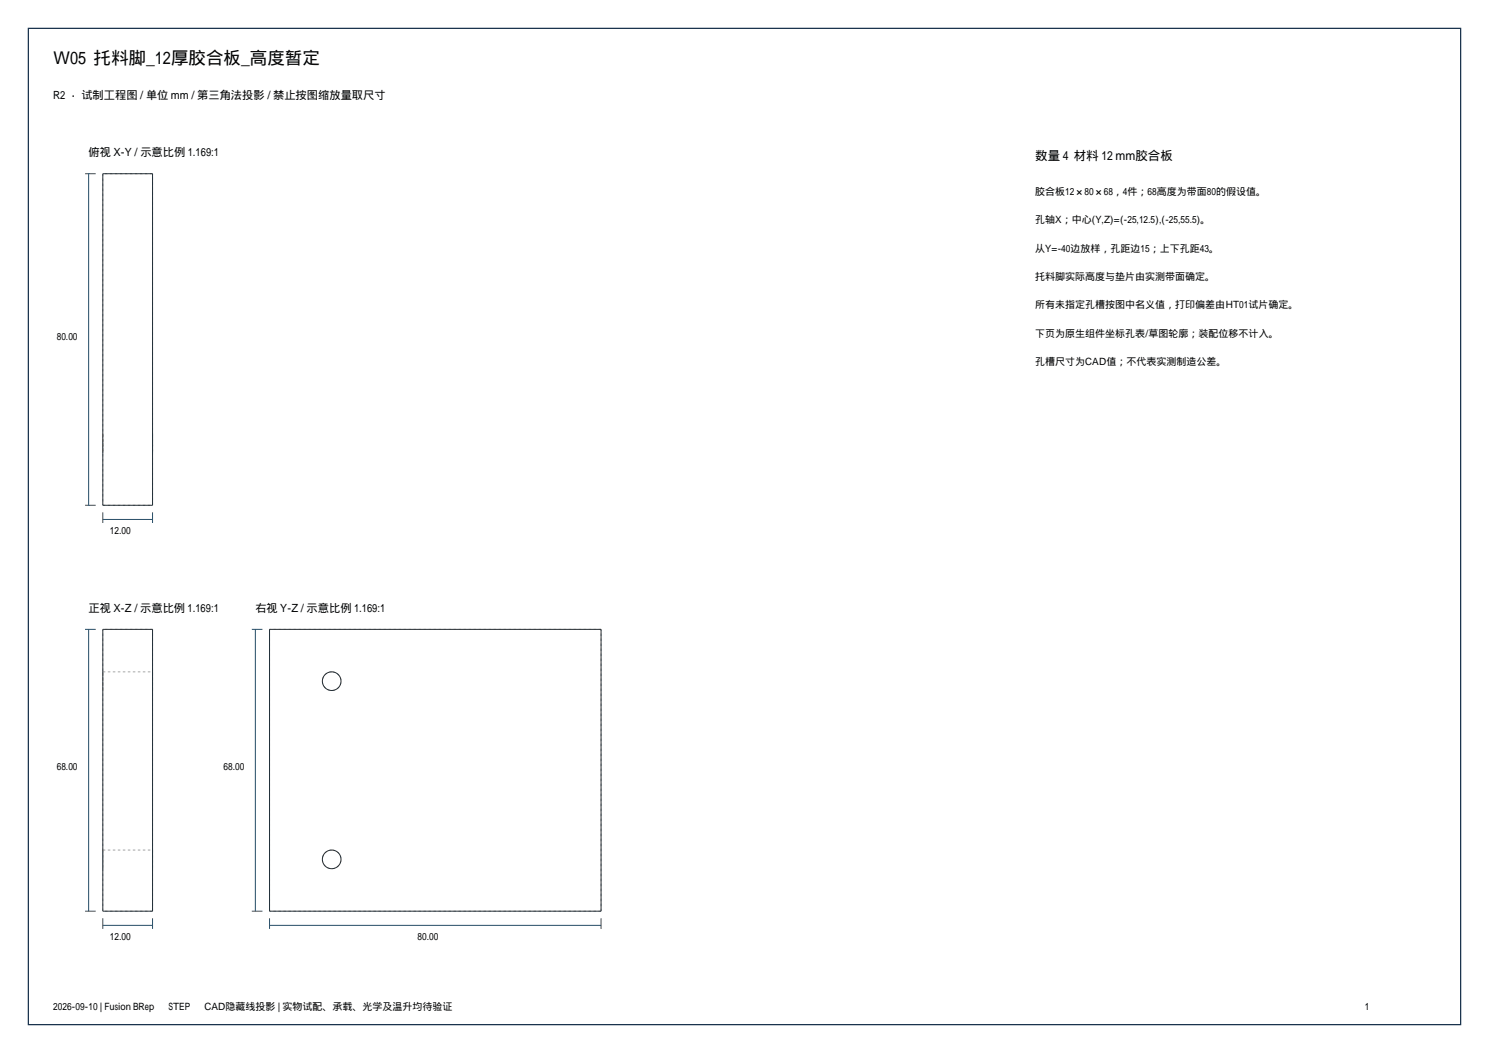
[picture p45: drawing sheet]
<svg xmlns="http://www.w3.org/2000/svg" width="420mm" height="297mm" viewBox="0 0 420 297" stroke-linecap="round" stroke-linejoin="round" font-family="sans-serif">
<defs><g id="words">
<text font-size="4.9" x="15" y="18">W05 托料脚_12厚胶合板_高度暂定</text>
<text font-size="3.5" x="292" y="45">数量 4 材料 12 mm胶合板</text>
<g font-size="3.2">
<text x="15" y="28">R2 · 试制工程图 / 单位 mm / 第三角法投影 / 禁止按图缩放量取尺寸</text>
<text x="25" y="44">俯视 X-Y / 示意比例 1.169:1</text>
<text x="25" y="172.5">正视 X-Z / 示意比例 1.169:1</text>
<text x="72" y="172.5">右视 Y-Z / 示意比例 1.169:1</text>
</g>
<g font-size="2.8">
<text x="292" y="55">胶合板12×80×68，4件；68高度为带面80的假设值。</text>
<text x="292" y="63">孔轴X；中心(Y,Z)=(-25,12.5),(-25,55.5)。</text>
<text x="292" y="71">从Y=-40边放样，孔距边15；上下孔距43。</text>
<text x="292" y="79">托料脚实际高度与垫片由实测带面确定。</text>
<text x="292" y="87">所有未指定孔槽按图中名义值，打印偏差由HT01试片确定。</text>
<text x="16" y="95.8">80.00</text>
<text x="292" y="95">下页为原生组件坐标孔表/草图轮廓；装配位移不计入。</text>
<text x="292" y="103">孔槽尺寸为CAD值；不代表实测制造公差。</text>
<text x="31" y="150.5">12.00</text>
<text x="16" y="217.3">68.00</text>
<text x="63" y="217.3">68.00</text>
<text x="31" y="265">12.00</text>
<text x="117.8" y="265">80.00</text>
<text x="15" y="285">2026-09-10 | Fusion BRep → STEP → CAD隐藏线投影 | 实物试配、承载、光学及温升均待验证</text>
</g>
</g></defs>
<path d="M8 8h404v281h-404z" fill="none" stroke="#1a334d" stroke-width=".35"/>
<g fill="none" stroke="#a6a6a6" stroke-width=".28" stroke-dasharray=".7 .7" stroke-linecap="butt">
<path d="M29 49v93.5M43 49h-14M29 125v2.6M29 127.6v-5.3M29 122.3v2.7M43 125v-2.7M43 122.3v5.3M43 127.6v-2.6M29 142.5h14M43 142.5v-93.5M43 177.5h-14M169.5 177.5h-93.5"/>
<path d="M29 189.5h14M29 189.5v5.3M29 194.8v-5.3M43 189.5v5.3M43 194.8v-5.3M93.6 189.5a2.63 2.63 0 0 0-2.4 3.8 2.63 2.63 0 0 0 4.5 .3 2.63 2.63 0 0 0-1.8-4.1h-.3M29 239.8h14M29 239.8v5.2M43 239.8v5.2M93.6 239.8a2.63 2.63 0 0 0-2.4 3.8 2.63 2.63 0 0 0 4.5 .3 2.63 2.63 0 0 0-1.8-4.1h-.3M29 245v-5.2M29 257v-79.5"/>
<path d="M43 245v-5.2M43 257h-14M43 257v-79.5M76 257v-79.5M169.5 257v-79.5M169.5 257h-93.5"/>
</g>
<g fill="none" stroke="#1f2e38" stroke-width=".28">
<path d="M29 49h14v93.5h-14zM29 177.5h14v79.5h-14zM76 177.5h93.5v79.5h-93.5z"/>
<circle cx="93.6" cy="192.1" r="2.63"/>
<circle cx="93.6" cy="242.4" r="2.63"/>
</g>
<g fill="none" stroke="#264d66" stroke-width=".28">
<path d="M24 49h3M25 49v93.5M24 142.5h3M29 146.5h14M29 144.5v3M43 144.5v3M24 177.5h3M25 177.5v79.5M71 177.5h3M72 177.5v79.5M24 257h3M29 259v3"/>
<path d="M43 259v3M71 257h3M76 259v3M169.5 259v3M29 261h14M76 261h93.5"/>
</g>
<use href="#words"/>
</svg>
